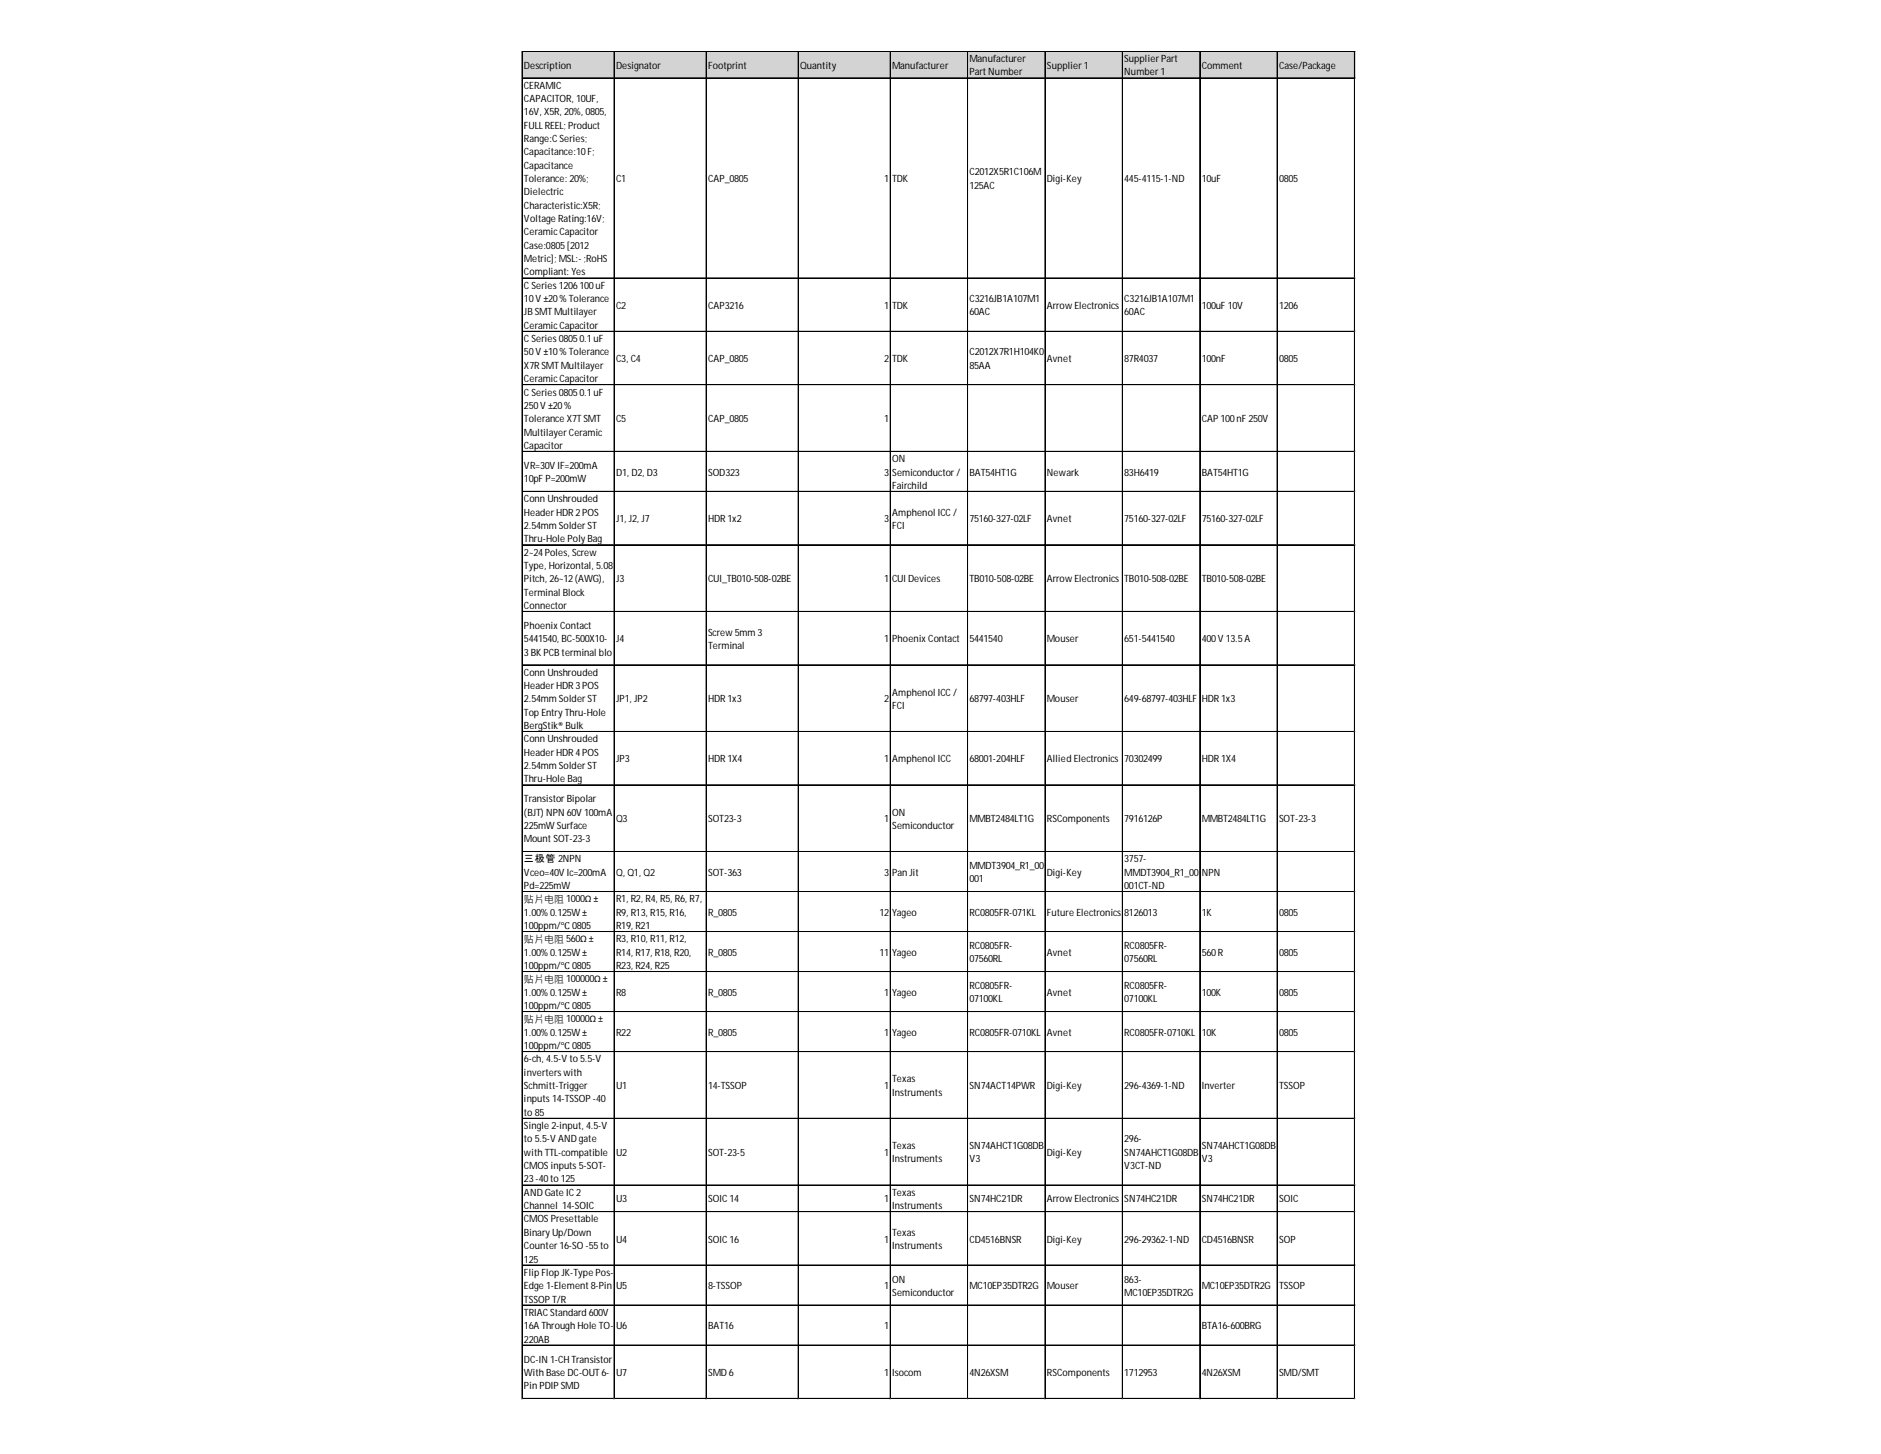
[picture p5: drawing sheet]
<svg xmlns="http://www.w3.org/2000/svg" width="279mm" height="216mm" viewBox="0 0 279 216" stroke-linecap="round" stroke-linejoin="round" font-family="sans-serif">
<defs><g id="words">
<g font-size="1.5">
<text x="77.8" y="10.2">Description</text>
<text x="91.5" y="10.2">Designator</text>
<text x="105.2" y="10.2">Footprint</text>
<text x="118.9" y="10.2">Quantity</text>
<text x="132.5" y="10.2">Manufacturer</text>
<text x="144" y="9.2">Manufacturer</text>
<text x="144" y="11.2">PartNumber</text>
<text x="155.5" y="10.2">Supplier1</text>
<text x="167" y="9.2">SupplierPart</text>
<text x="167" y="11.2">Number1</text>
<text x="178.5" y="10.2">Comment</text>
<text x="190" y="10.2">Case/Package</text>
<text x="77.8" y="13.2">CERAMIC</text>
<text x="77.8" y="15.2">CAPACITOR, 10UF,</text>
<text x="77.8" y="17.1">16V, X5R, 20%, 0805,</text>
<text x="77.8" y="19.1">FULLREEL; Product</text>
<text x="77.8" y="21.1">Range:CSeries;</text>
<text x="77.8" y="23.1">Capacitance:10F;</text>
<text x="77.8" y="25.1">Capacitance</text>
<text x="77.8" y="27">Tolerance: 20%;</text>
<text x="77.8" y="29">Dielectric</text>
<text x="91.5" y="27">C1</text>
<text x="105.2" y="27">CAP_0805</text>
<text x="131.3" y="27">1</text>
<text x="132.5" y="27">TDK</text>
<text x="144" y="26">C2012X5R1C106M</text>
<text x="144" y="28">125AC</text>
<text x="155.5" y="27">Digi-Key</text>
<text x="167" y="27">445-4115-1-ND</text>
<text x="178.5" y="27">10uF</text>
<text x="190" y="27">0805</text>
<text x="77.8" y="31">Characteristic:X5R;</text>
<text x="77.8" y="33">VoltageRating:16V;</text>
<text x="77.8" y="35">CeramicCapacitor</text>
<text x="77.8" y="36.9">Case:0805[2012</text>
<text x="77.8" y="38.9">Metric]; MSL:-;RoHS</text>
<text x="77.8" y="40.9">Compliant: Yes</text>
<text x="77.8" y="42.9">CSeries1206100uF</text>
<text x="77.8" y="44.9">10V±20%Tolerance</text>
<text x="77.8" y="46.8">JBSMTMultilayer</text>
<text x="91.5" y="45.9">C2</text>
<text x="105.2" y="45.9">CAP3216</text>
<text x="131.3" y="45.9">1</text>
<text x="132.5" y="45.9">TDK</text>
<text x="144" y="44.9">C3216JB1A107M1</text>
<text x="144" y="46.8">60AC</text>
<text x="155.5" y="45.9">ArrowElectronics</text>
<text x="167" y="44.9">C3216JB1A107M1</text>
<text x="167" y="46.8">60AC</text>
<text x="178.5" y="45.9">100uF10V</text>
<text x="190" y="45.9">1206</text>
<text x="77.8" y="48.8">CeramicCapacitor</text>
<text x="77.8" y="50.8">CSeries08050.1uF</text>
<text x="77.8" y="52.8">50V±10%Tolerance</text>
<text x="91.5" y="53.8">C3, C4</text>
<text x="105.2" y="53.8">CAP_0805</text>
<text x="131.3" y="53.8">2</text>
<text x="132.5" y="53.8">TDK</text>
<text x="144" y="52.8">C2012X7R1H104K0</text>
<text x="155.5" y="53.8">Avnet</text>
<text x="167" y="53.8">87R4037</text>
<text x="178.5" y="53.8">100nF</text>
<text x="190" y="53.8">0805</text>
<text x="77.8" y="54.8">X7RSMTMultilayer</text>
<text x="77.8" y="56.7">CeramicCapacitor</text>
<text x="77.8" y="58.7">CSeries08050.1uF</text>
<text x="144" y="54.8">85AA</text>
<text x="77.8" y="60.7">250V±20%</text>
<text x="77.8" y="62.7">ToleranceX7TSMT</text>
<text x="77.8" y="64.7">MultilayerCeramic</text>
<text x="91.5" y="62.7">C5</text>
<text x="105.2" y="62.7">CAP_0805</text>
<text x="131.3" y="62.7">1</text>
<text x="178.5" y="62.7">CAP100nF250V</text>
<text x="77.8" y="66.6">Capacitor</text>
<text x="77.8" y="69.6">VR=30VIF=200mA</text>
<text x="77.8" y="71.6">10pFP=200mW</text>
<text x="91.5" y="70.6">D1, D2, D3</text>
<text x="105.2" y="70.6">SOD323</text>
<text x="131.3" y="70.6">3</text>
<text x="132.5" y="68.6">ON</text>
<text x="132.5" y="70.6">Semiconductor/</text>
<text x="144" y="70.6">BAT54HT1G</text>
<text x="155.5" y="70.6">Newark</text>
<text x="167" y="70.6">83H6419</text>
<text x="178.5" y="70.6">BAT54HT1G</text>
<text x="77.8" y="74.6">ConnUnshrouded</text>
<text x="77.8" y="76.6">HeaderHDR2POS</text>
<text x="91.5" y="77.5">J1, J2, J7</text>
<text x="105.2" y="77.5">HDR1x2</text>
<text x="131.3" y="77.5">3</text>
<text x="132.5" y="72.6">Fairchild</text>
<text x="132.5" y="76.6">Amphenol ICC/</text>
<text x="144" y="77.5">75160-327-02LF</text>
<text x="155.5" y="77.5">Avnet</text>
<text x="167" y="77.5">75160-327-02LF</text>
<text x="178.5" y="77.5">75160-327-02LF</text>
<text x="77.8" y="78.5">2.54mmSolderST</text>
<text x="77.8" y="80.5">Thru-HolePolyBag</text>
<text x="77.8" y="82.5">2~24Poles, Screw</text>
<text x="132.5" y="78.5">FCI</text>
<text x="77.8" y="84.5">Type, Horizontal, 5.08</text>
<text x="77.8" y="86.5">Pitch, 26~12(AWG),</text>
<text x="77.8" y="88.4">Terminal Block</text>
<text x="91.5" y="86.5">J3</text>
<text x="105.2" y="86.5">CUI_TB010-508-02BE</text>
<text x="131.3" y="86.5">1</text>
<text x="132.5" y="86.5">CUI Devices</text>
<text x="144" y="86.5">TB010-508-02BE</text>
<text x="155.5" y="86.5">ArrowElectronics</text>
<text x="167" y="86.5">TB010-508-02BE</text>
<text x="178.5" y="86.5">TB010-508-02BE</text>
<text x="77.8" y="90.4">Connector</text>
<text x="77.8" y="93.4">PhoenixContact</text>
<text x="77.8" y="95.4">5441540, BC-500X10-</text>
<text x="91.5" y="95.4">J4</text>
<text x="105.2" y="94.4">Screw5mm3</text>
<text x="131.3" y="95.4">1</text>
<text x="132.5" y="95.4">PhoenixContact</text>
<text x="144" y="95.4">5441540</text>
<text x="155.5" y="95.4">Mouser</text>
<text x="167" y="95.4">651-5441540</text>
<text x="178.5" y="95.4">400V13.5A</text>
<text x="77.8" y="97.3">3BKPCBterminal blo</text>
<text x="77.8" y="100.3">ConnUnshrouded</text>
<text x="105.2" y="96.4">Terminal</text>
<text x="77.8" y="102.3">HeaderHDR3POS</text>
<text x="77.8" y="104.3">2.54mmSolderST</text>
<text x="77.8" y="106.3">TopEntryThru-Hole</text>
<text x="91.5" y="104.3">JP1, JP2</text>
<text x="105.2" y="104.3">HDR1x3</text>
<text x="131.3" y="104.3">2</text>
<text x="132.5" y="103.3">Amphenol ICC/</text>
<text x="132.5" y="105.3">FCI</text>
<text x="144" y="104.3">68797-403HLF</text>
<text x="155.5" y="104.3">Mouser</text>
<text x="167" y="104.3">649-68797-403HLF</text>
<text x="178.5" y="104.3">HDR1x3</text>
<text x="77.8" y="108.2">BergStik® Bulk</text>
<text x="77.8" y="110.2">ConnUnshrouded</text>
<text x="77.8" y="112.2">HeaderHDR4POS</text>
<text x="91.5" y="113.2">JP3</text>
<text x="105.2" y="113.2">HDR1X4</text>
<text x="131.3" y="113.2">1</text>
<text x="132.5" y="113.2">Amphenol ICC</text>
<text x="144" y="113.2">68001-204HLF</text>
<text x="155.5" y="113.2">AlliedElectronics</text>
<text x="167" y="113.2">70302499</text>
<text x="178.5" y="113.2">HDR1X4</text>
<text x="77.8" y="114.2">2.54mmSolderST</text>
<text x="77.8" y="116.2">Thru-HoleBag</text>
<text x="77.8" y="119.1">TransistorBipolar</text>
<text x="77.8" y="121.1">(BJT) NPN60V100mA</text>
<text x="77.8" y="123.1">225mWSurface</text>
<text x="77.8" y="125.1">MountSOT-23-3</text>
<text x="91.5" y="122.1">Q3</text>
<text x="105.2" y="122.1">SOT23-3</text>
<text x="131.3" y="122.1">1</text>
<text x="132.5" y="121.1">ON</text>
<text x="132.5" y="123.1">Semiconductor</text>
<text x="144" y="122.1">MMBT2484LT1G</text>
<text x="155.5" y="122.1">RSComponents</text>
<text x="167" y="122.1">7916126P</text>
<text x="178.5" y="122.1">MMBT2484LT1G</text>
<text x="190" y="122.1">SOT-23-3</text>
<text x="77.8" y="128">三极管 2NPN</text>
<text x="77.8" y="130">Vceo=40VIc=200mA</text>
<text x="91.5" y="130">Q, Q1, Q2</text>
<text x="105.2" y="130">SOT-363</text>
<text x="131.3" y="130">3</text>
<text x="132.5" y="130">PanJit</text>
<text x="144" y="129">MMDT3904_R1_00</text>
<text x="144" y="131">001</text>
<text x="155.5" y="130">Digi-Key</text>
<text x="167" y="128">3757-</text>
<text x="167" y="130">MMDT3904_R1_00</text>
<text x="178.5" y="130">NPN</text>
<text x="77.8" y="132">Pd=225mW</text>
<text x="77.8" y="134.1">贴片电阻 1000Ω ±</text>
<text x="77.8" y="136">1.00%0.125W±</text>
<text x="77.8" y="138">100ppm/℃ 0805</text>
<text x="91.5" y="134">R1, R2, R4, R5, R6, R7,</text>
<text x="91.5" y="136">R9, R13, R15, R16,</text>
<text x="91.5" y="138">R19, R21</text>
<text x="105.2" y="136">R_0805</text>
<text x="130.6" y="136">12</text>
<text x="132.5" y="136">Yageo</text>
<text x="144" y="136">RC0805FR-071KL</text>
<text x="155.5" y="136">FutureElectronics</text>
<text x="167" y="132">001CT-ND</text>
<text x="167" y="136">8126013</text>
<text x="178.5" y="136">1K</text>
<text x="190" y="136">0805</text>
<text x="77.8" y="140">贴片电阻 560Ω ±</text>
<text x="77.8" y="141.9">1.00%0.125W±</text>
<text x="77.8" y="143.9">100ppm/℃ 0805</text>
<text x="91.5" y="139.9">R3, R10, R11, R12,</text>
<text x="91.5" y="141.9">R14, R17, R18, R20,</text>
<text x="91.5" y="143.9">R23, R24, R25</text>
<text x="105.2" y="141.9">R_0805</text>
<text x="130.6" y="141.9">11</text>
<text x="132.5" y="141.9">Yageo</text>
<text x="144" y="140.9">RC0805FR-</text>
<text x="144" y="142.9">07560RL</text>
<text x="155.5" y="141.9">Avnet</text>
<text x="167" y="140.9">RC0805FR-</text>
<text x="167" y="142.9">07560RL</text>
<text x="178.5" y="141.9">560R</text>
<text x="190" y="141.9">0805</text>
<text x="77.8" y="146">贴片电阻 100000Ω ±</text>
<text x="77.8" y="147.9">1.00%0.125W±</text>
<text x="77.8" y="149.8">100ppm/℃ 0805</text>
<text x="91.5" y="147.9">R8</text>
<text x="105.2" y="147.9">R_0805</text>
<text x="131.3" y="147.9">1</text>
<text x="132.5" y="147.9">Yageo</text>
<text x="144" y="146.9">RC0805FR-</text>
<text x="144" y="148.8">07100KL</text>
<text x="155.5" y="147.9">Avnet</text>
<text x="167" y="146.9">RC0805FR-</text>
<text x="167" y="148.8">07100KL</text>
<text x="178.5" y="147.9">100K</text>
<text x="190" y="147.9">0805</text>
<text x="77.8" y="151.9">贴片电阻 10000Ω ±</text>
<text x="77.8" y="153.8">1.00%0.125W±</text>
<text x="77.8" y="155.8">100ppm/℃ 0805</text>
<text x="91.5" y="153.8">R22</text>
<text x="105.2" y="153.8">R_0805</text>
<text x="131.3" y="153.8">1</text>
<text x="132.5" y="153.8">Yageo</text>
<text x="144" y="153.8">RC0805FR-0710KL</text>
<text x="155.5" y="153.8">Avnet</text>
<text x="167" y="153.8">RC0805FR-0710KL</text>
<text x="178.5" y="153.8">10K</text>
<text x="190" y="153.8">0805</text>
<text x="77.8" y="157.8">6-ch, 4.5-Vto5.5-V</text>
<text x="77.8" y="159.7">inverterswith</text>
<text x="77.8" y="161.7">Schmitt-Trigger</text>
<text x="91.5" y="161.7">U1</text>
<text x="105.2" y="161.7">14-TSSOP</text>
<text x="131.3" y="161.7">1</text>
<text x="132.5" y="160.7">Texas</text>
<text x="144" y="161.7">SN74ACT14PWR</text>
<text x="155.5" y="161.7">Digi-Key</text>
<text x="167" y="161.7">296-4369-1-ND</text>
<text x="178.5" y="161.7">Inverter</text>
<text x="190" y="161.7">TSSOP</text>
<text x="77.8" y="163.7">inputs14-TSSOP-40</text>
<text x="77.8" y="165.7">to85</text>
<text x="77.8" y="167.7">Single2-input, 4.5-V</text>
<text x="132.5" y="162.7">Instruments</text>
<text x="77.8" y="169.6">to5.5-VANDgate</text>
<text x="77.8" y="171.6">withTTL-compatible</text>
<text x="77.8" y="173.6">CMOSinputs5-SOT-</text>
<text x="91.5" y="171.6">U2</text>
<text x="105.2" y="171.6">SOT-23-5</text>
<text x="131.3" y="171.6">1</text>
<text x="132.5" y="170.6">Texas</text>
<text x="132.5" y="172.6">Instruments</text>
<text x="144" y="170.6">SN74AHCT1G08DB</text>
<text x="144" y="172.6">V3</text>
<text x="155.5" y="171.6">Digi-Key</text>
<text x="167" y="169.6">296-</text>
<text x="167" y="171.6">SN74AHCT1G08DB</text>
<text x="167" y="173.6">V3CT-ND</text>
<text x="178.5" y="170.6">SN74AHCT1G08DB</text>
<text x="178.5" y="172.6">V3</text>
<text x="77.8" y="175.6">23-40to125</text>
<text x="77.8" y="177.6">ANDGateIC2</text>
<text x="77.8" y="179.5">Channel 14-SOIC</text>
<text x="91.5" y="178.6">U3</text>
<text x="105.2" y="178.6">SOIC14</text>
<text x="131.3" y="178.6">1</text>
<text x="132.5" y="177.6">Texas</text>
<text x="132.5" y="179.5">Instruments</text>
<text x="144" y="178.6">SN74HC21DR</text>
<text x="155.5" y="178.6">ArrowElectronics</text>
<text x="167" y="178.6">SN74HC21DR</text>
<text x="178.5" y="178.6">SN74HC21DR</text>
<text x="190" y="178.6">SOIC</text>
<text x="77.8" y="181.5">CMOSPresettable</text>
<text x="77.8" y="183.5">BinaryUp/Down</text>
<text x="77.8" y="185.5">Counter16-SO-55to</text>
<text x="91.5" y="184.5">U4</text>
<text x="105.2" y="184.5">SOIC16</text>
<text x="131.3" y="184.5">1</text>
<text x="132.5" y="183.5">Texas</text>
<text x="132.5" y="185.5">Instruments</text>
<text x="144" y="184.5">CD4516BNSR</text>
<text x="155.5" y="184.5">Digi-Key</text>
<text x="167" y="184.5">296-29362-1-ND</text>
<text x="178.5" y="184.5">CD4516BNSR</text>
<text x="190" y="184.5">SOP</text>
<text x="77.8" y="187.5">125</text>
<text x="77.8" y="189.4">FlipFlopJK-TypePos-</text>
<text x="77.8" y="191.4">Edge1-Element8-Pin</text>
<text x="91.5" y="191.4">U5</text>
<text x="105.2" y="191.4">8-TSSOP</text>
<text x="131.3" y="191.4">1</text>
<text x="132.5" y="190.4">ON</text>
<text x="144" y="191.4">MC10EP35DTR2G</text>
<text x="155.5" y="191.4">Mouser</text>
<text x="167" y="190.4">863-</text>
<text x="178.5" y="191.4">MC10EP35DTR2G</text>
<text x="190" y="191.4">TSSOP</text>
<text x="77.8" y="193.4">TSSOPT/R</text>
<text x="77.8" y="195.4">TRIACStandard600V</text>
<text x="77.8" y="197.4">16AThroughHoleTO-</text>
<text x="91.5" y="197.4">U6</text>
<text x="105.2" y="197.4">BAT16</text>
<text x="131.3" y="197.4">1</text>
<text x="132.5" y="192.4">Semiconductor</text>
<text x="167" y="192.4">MC10EP35DTR2G</text>
<text x="178.5" y="197.4">BTA16-600BRG</text>
<text x="77.8" y="199.3">220AB</text>
<text x="77.8" y="202.3">DC-IN1-CHTransistor</text>
<text x="77.8" y="204.3">WithBaseDC-OUT6-</text>
<text x="77.8" y="206.3">PinPDIPSMD</text>
<text x="91.5" y="204.3">U7</text>
<text x="105.2" y="204.3">SMD6</text>
<text x="131.3" y="204.3">1</text>
<text x="132.5" y="204.3">Isocom</text>
<text x="144" y="204.3">4N26XSM</text>
<text x="155.5" y="204.3">RSComponents</text>
<text x="167" y="204.3">1712953</text>
<text x="178.5" y="204.3">4N26XSM</text>
<text x="190" y="204.3">SMD/SMT</text>
</g>
</g></defs>
<path d="M77.6 7.6h123.7v4.1h-123.7z" fill="#d3d3d3"/>
<g fill="none" stroke="#000" stroke-width=".15">
<path d="M77.5 7.6v200.1M77.6 7.6v200.1M77.6 7.6h123.7M77.6 11.6h123.7M91.2 7.7v200M91.3 7.7v200M104.9 7.7v200M118.6 7.7v200M132.2 7.7v200M132.3 7.7v200M143.7 7.7v200M143.8 7.7v200"/>
<path d="M155.2 7.7v200M155.3 7.7v200M166.7 7.7v200M166.8 7.7v200M178.2 7.7v200M189.7 7.7v200M201.2 7.7v200M77.6 41.3h123.7M77.6 49.2h123.7M77.6 57.1h123.7M77.6 57.2h123.7M77.6 67h123.7"/>
<path d="M77.6 67.1h123.7M77.6 73h123.7M77.6 80.9h123.7M77.6 90.8h123.7M77.6 98.7h123.7M77.6 98.8h123.7M77.6 108.6h123.7M77.6 108.7h123.7M77.6 116.5h123.7M77.6 116.6h123.7M77.6 126.4h123.7M77.6 126.5h123.7"/>
<path d="M77.6 132.4h123.7M77.6 138.3h123.7M77.6 138.4h123.7M77.6 144.3h123.7M77.6 150.2h123.7M77.6 150.3h123.7M77.6 156.1h123.7M77.6 156.2h123.7M77.6 166h123.7M77.6 166.1h123.7M77.6 176h123.7M77.6 179.9h123.7"/>
<path d="M77.6 180h123.7M77.6 187.8h123.7M77.6 187.9h123.7M77.6 193.8h123.7M77.6 199.7h123.7M77.6 199.8h123.7M77.6 207.6h123.7M77.6 207.7h123.7"/>
</g>
<path d="M77.5 207.7v.1" fill="none" stroke="#d4d4d4" stroke-width=".15"/>
<path d="M77.5 207.7l.1 .1z" fill="#d4d4d4"/>
<path d="M91.2 207.7v.1" fill="none" stroke="#d4d4d4" stroke-width=".15"/>
<path d="M91.2 207.7l.1 .1z" fill="#d4d4d4"/>
<path d="M104.9 207.7v.1" fill="none" stroke="#d4d4d4" stroke-width=".15"/>
<path d="M104.9 207.7l.1 .1z" fill="#d4d4d4"/>
<path d="M118.6 207.7v.1" fill="none" stroke="#d4d4d4" stroke-width=".15"/>
<path d="M118.6 207.7l.1 .1z" fill="#d4d4d4"/>
<path d="M132.2 207.7v.1" fill="none" stroke="#d4d4d4" stroke-width=".15"/>
<path d="M132.2 207.7l.1 .1z" fill="#d4d4d4"/>
<path d="M143.7 207.7v.1" fill="none" stroke="#d4d4d4" stroke-width=".15"/>
<path d="M143.7 207.7l.1 .1z" fill="#d4d4d4"/>
<path d="M155.2 207.7v.1" fill="none" stroke="#d4d4d4" stroke-width=".15"/>
<path d="M155.2 207.7l.1 .1z" fill="#d4d4d4"/>
<path d="M166.7 207.7v.1" fill="none" stroke="#d4d4d4" stroke-width=".15"/>
<path d="M166.7 207.7l.1 .1z" fill="#d4d4d4"/>
<path d="M178.2 207.7v.1" fill="none" stroke="#d4d4d4" stroke-width=".15"/>
<path d="M178.2 207.7l.1 .1z" fill="#d4d4d4"/>
<path d="M189.7 207.7v.1" fill="none" stroke="#d4d4d4" stroke-width=".15"/>
<path d="M189.7 207.7l.1 .1z" fill="#d4d4d4"/>
<path d="M201.2 207.7v.1" fill="none" stroke="#d4d4d4" stroke-width=".15"/>
<path d="M201.2 207.7l.1 .1z" fill="#d4d4d4"/>
<path d="M201.3 41.3h.1" fill="none" stroke="#d4d4d4" stroke-width=".15"/>
<path d="M201.3 41.3v.1z" fill="#d4d4d4"/>
<path d="M201.3 49.2h.1" fill="none" stroke="#d4d4d4" stroke-width=".15"/>
<path d="M201.3 49.2v.1z" fill="#d4d4d4"/>
<path d="M201.3 57.1h.1" fill="none" stroke="#d4d4d4" stroke-width=".15"/>
<path d="M201.3 57.1v.1z" fill="#d4d4d4"/>
<path d="M201.3 67h.1" fill="none" stroke="#d4d4d4" stroke-width=".15"/>
<path d="M201.3 67v.1z" fill="#d4d4d4"/>
<path d="M201.3 73h.1" fill="none" stroke="#d4d4d4" stroke-width=".15"/>
<path d="M201.3 73v.1z" fill="#d4d4d4"/>
<path d="M201.3 80.9h.1" fill="none" stroke="#d4d4d4" stroke-width=".15"/>
<path d="M201.3 80.9v.1z" fill="#d4d4d4"/>
<path d="M201.3 90.8h.1" fill="none" stroke="#d4d4d4" stroke-width=".15"/>
<path d="M201.3 90.8v.1z" fill="#d4d4d4"/>
<path d="M201.3 98.7h.1" fill="none" stroke="#d4d4d4" stroke-width=".15"/>
<path d="M201.3 98.7v.1z" fill="#d4d4d4"/>
<path d="M201.3 108.6h.1" fill="none" stroke="#d4d4d4" stroke-width=".15"/>
<path d="M201.3 108.6v.1z" fill="#d4d4d4"/>
<path d="M201.3 116.5h.1" fill="none" stroke="#d4d4d4" stroke-width=".15"/>
<path d="M201.3 116.5v.1z" fill="#d4d4d4"/>
<path d="M201.3 126.4h.1" fill="none" stroke="#d4d4d4" stroke-width=".15"/>
<path d="M201.3 126.4v.1z" fill="#d4d4d4"/>
<path d="M201.3 132.4h.1" fill="none" stroke="#d4d4d4" stroke-width=".15"/>
<path d="M201.3 132.4v.1z" fill="#d4d4d4"/>
<path d="M201.3 138.3h.1" fill="none" stroke="#d4d4d4" stroke-width=".15"/>
<path d="M201.3 138.3v.1z" fill="#d4d4d4"/>
<path d="M201.3 144.3h.1" fill="none" stroke="#d4d4d4" stroke-width=".15"/>
<path d="M201.3 144.3v.1z" fill="#d4d4d4"/>
<path d="M201.3 150.2h.1" fill="none" stroke="#d4d4d4" stroke-width=".15"/>
<path d="M201.3 150.2v.1z" fill="#d4d4d4"/>
<path d="M201.3 156.1h.1" fill="none" stroke="#d4d4d4" stroke-width=".15"/>
<path d="M201.3 156.1v.1z" fill="#d4d4d4"/>
<path d="M201.3 166h.1" fill="none" stroke="#d4d4d4" stroke-width=".15"/>
<path d="M201.3 166v.1z" fill="#d4d4d4"/>
<path d="M201.3 176h.1" fill="none" stroke="#d4d4d4" stroke-width=".15"/>
<path d="M201.3 176v.1z" fill="#d4d4d4"/>
<path d="M201.3 179.9h.1" fill="none" stroke="#d4d4d4" stroke-width=".15"/>
<path d="M201.3 179.9v.1z" fill="#d4d4d4"/>
<path d="M201.3 187.8h.1" fill="none" stroke="#d4d4d4" stroke-width=".15"/>
<path d="M201.3 187.8v.1z" fill="#d4d4d4"/>
<path d="M201.3 193.8h.1" fill="none" stroke="#d4d4d4" stroke-width=".15"/>
<path d="M201.3 193.8v.1z" fill="#d4d4d4"/>
<path d="M201.3 199.7h.1" fill="none" stroke="#d4d4d4" stroke-width=".15"/>
<path d="M201.3 199.7v.1z" fill="#d4d4d4"/>
<path d="M201.3 207.6h.1" fill="none" stroke="#d4d4d4" stroke-width=".15"/>
<path d="M201.3 207.6v.1z" fill="#d4d4d4"/>
<use href="#words"/>
</svg>
